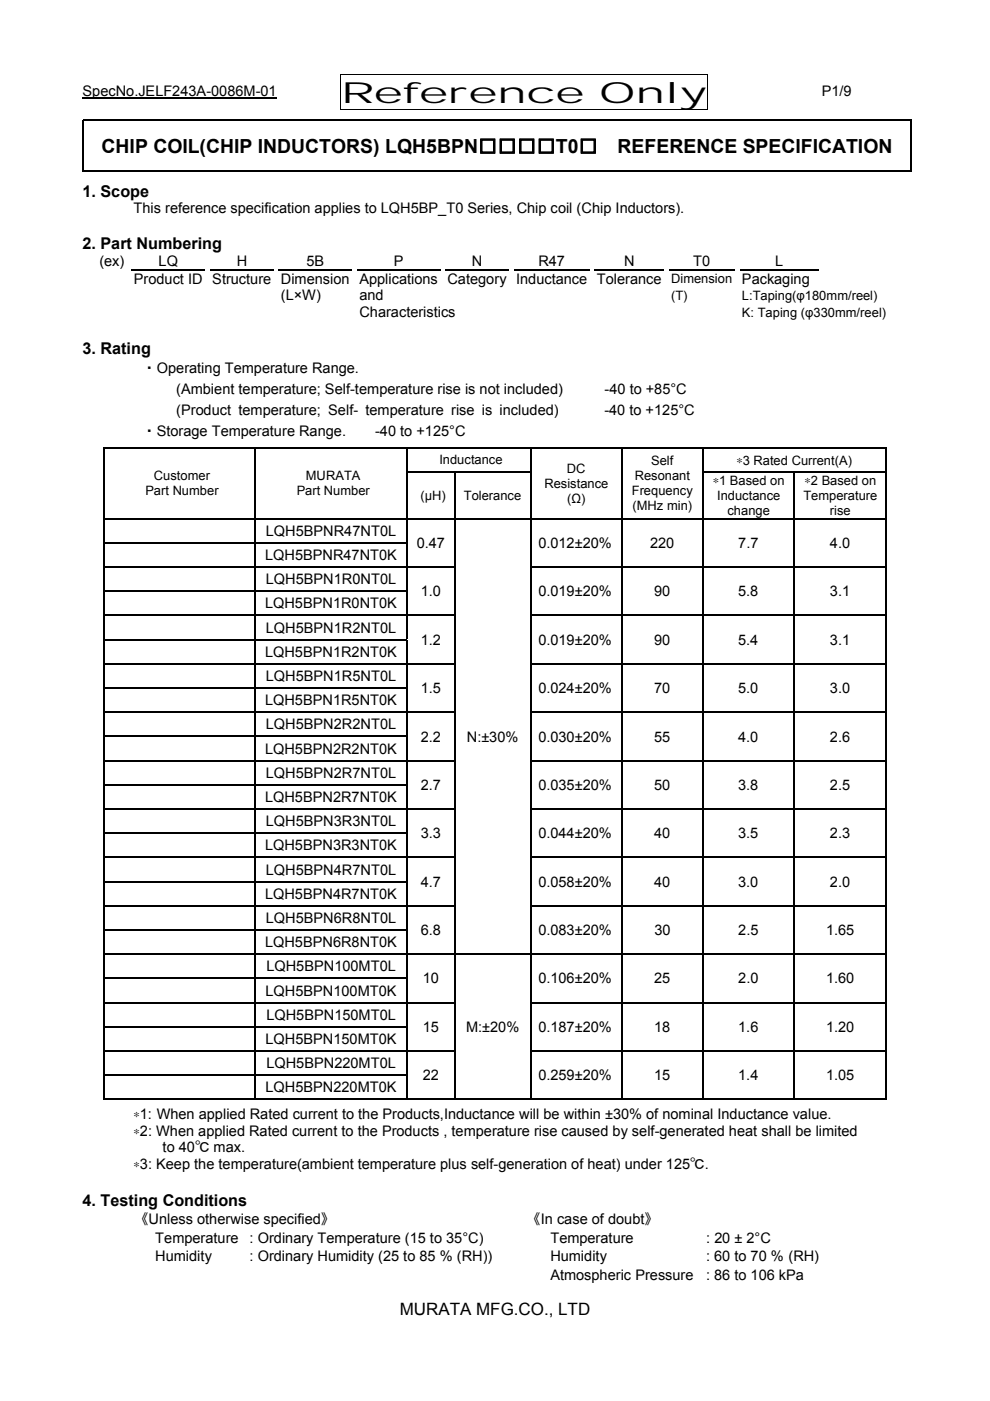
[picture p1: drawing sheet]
<svg xmlns="http://www.w3.org/2000/svg" width="210mm" height="297mm" viewBox="0 0 210 297" stroke-linecap="round" stroke-linejoin="round" font-family="sans-serif">
<defs><g id="words">
<text font-size="6.2" x="72.3" y="21.8">Reference Only</text>
<g font-size="4.1">
<text x="21.5" y="32.4">CHIP COIL(CHIP INDUCTORS) LQH5BPN□□□□T0□</text>
<text x="131" y="32.4">REFERENCE SPECIFICATION</text>
</g>
<text font-size="3.6" x="84.8" y="278.7">MURATA MFG.CO., LTD</text>
<g font-size="3.4">
<text x="17.5" y="41.7">1. Scope</text>
<text x="17.5" y="52.7">2. Part Numbering</text>
<text x="17.5" y="75.1">3. Rating</text>
<text x="17.5" y="255.7">4. Testing Conditions</text>
</g>
<g font-size="3.1">
<text x="17.5" y="20.4">SpecNo.JELF243A-0086M-01</text>
<text x="174.3" y="20.4">P1/9</text>
<text x="28.3" y="45.3">This reference specification applies to LQH5BP_T0 Series, Chip coil (Chip Inductors).</text>
<text x="21.1" y="56.3">(ex)</text>
<text x="33.6" y="56.3">LQ</text>
<text x="50.2" y="56.3">H</text>
<text x="65" y="56.3">5B</text>
<text x="83.5" y="56.3">P</text>
<text x="100" y="56.3">N</text>
<text x="114.2" y="56.3">R47</text>
<text x="132.4" y="56.3">N</text>
<text x="147.1" y="56.3">T0</text>
<text x="164.4" y="56.3">L</text>
<text x="28.4" y="60.1">Product ID Structure Dimension Applications Category Inductance Tolerance</text>
<text x="59.6" y="63.7">(L×W)</text>
<text x="76.2" y="63.7">and</text>
<text x="76.2" y="67.2">Characteristics</text>
<text x="30.2" y="79.1">・Operating Temperature Range.</text>
<text x="37.4" y="83.5">(Ambient temperature; Self-temperature rise is not included)</text>
<text x="128.2" y="83.5">-40 to +85°C</text>
<text x="37.4" y="88">(Product temperature; Self- temperature rise is included)</text>
<text x="128.2" y="88">-40 to +125°C</text>
<text x="30.2" y="92.4">・Storage Temperature Range.</text>
<text x="79.6" y="92.4">-40 to +125°C</text>
<text x="56.4" y="113.6">LQH5BPNR47NT0L</text>
<text x="56.2" y="118.7">LQH5BPNR47NT0K</text>
<text x="88.4" y="116.2">0.47</text>
<text x="114.2" y="116.2">0.012±20%</text>
<text x="137.9" y="116.2">220</text>
<text x="156.6" y="116.2">7.7</text>
<text x="176" y="116.2">4.0</text>
<text x="56.4" y="123.9">LQH5BPN1R0NT0L</text>
<text x="56.2" y="129">LQH5BPN1R0NT0K</text>
<text x="89.2" y="126.4">1.0</text>
<text x="114.2" y="126.4">0.019±20%</text>
<text x="138.8" y="126.4">90</text>
<text x="156.6" y="126.4">5.8</text>
<text x="176" y="126.4">3.1</text>
<text x="56.4" y="134.1">LQH5BPN1R2NT0L</text>
<text x="89.2" y="136.7">1.2</text>
<text x="114.2" y="136.7">0.019±20%</text>
<text x="138.8" y="136.7">90</text>
<text x="156.6" y="136.7">5.4</text>
<text x="176" y="136.7">3.1</text>
<text x="56.2" y="139.3">LQH5BPN1R2NT0K</text>
<text x="56.2" y="149.5">LQH5BPN1R5NT0K</text>
<text x="56.4" y="144.4">LQH5BPN1R5NT0L</text>
<text x="89.2" y="147">1.5</text>
<text x="114.2" y="147">0.024±20%</text>
<text x="138.8" y="147">70</text>
<text x="156.6" y="147">5.0</text>
<text x="176" y="147">3.0</text>
<text x="56.4" y="154.6">LQH5BPN2R2NT0L</text>
<text x="56.2" y="159.8">LQH5BPN2R2NT0K</text>
<text x="89.2" y="157.2">2.2</text>
<text x="99" y="157.2">N:±30%</text>
<text x="114.2" y="157.2">0.030±20%</text>
<text x="138.8" y="157.2">55</text>
<text x="156.6" y="157.2">4.0</text>
<text x="176" y="157.2">2.6</text>
<text x="56.4" y="164.9">LQH5BPN2R7NT0L</text>
<text x="89.2" y="167.5">2.7</text>
<text x="114.2" y="167.5">0.035±20%</text>
<text x="138.8" y="167.5">50</text>
<text x="156.6" y="167.5">3.8</text>
<text x="176" y="167.5">2.5</text>
<text x="56.2" y="170.1">LQH5BPN2R7NT0K</text>
<text x="56.4" y="175.2">LQH5BPN3R3NT0L</text>
<text x="89.2" y="177.7">3.3</text>
<text x="114.2" y="177.7">0.044±20%</text>
<text x="138.8" y="177.7">40</text>
<text x="156.6" y="177.7">3.5</text>
<text x="176" y="177.7">2.3</text>
<text x="56.2" y="180.3">LQH5BPN3R3NT0K</text>
<text x="56.4" y="185.4">LQH5BPN4R7NT0L</text>
<text x="56.2" y="190.5">LQH5BPN4R7NT0K</text>
<text x="89.2" y="188">4.7</text>
<text x="114.2" y="188">0.058±20%</text>
<text x="138.8" y="188">40</text>
<text x="156.6" y="188">3.0</text>
<text x="176" y="188">2.0</text>
<text x="56.4" y="195.7">LQH5BPN6R8NT0L</text>
<text x="56.2" y="200.8">LQH5BPN6R8NT0K</text>
<text x="89.2" y="198.2">6.8</text>
<text x="114.2" y="198.2">0.083±20%</text>
<text x="138.8" y="198.2">30</text>
<text x="156.6" y="198.2">2.5</text>
<text x="175.2" y="198.2">1.65</text>
<text x="56.5" y="206">LQH5BPN100MT0L</text>
<text x="89.7" y="208.5">10</text>
<text x="114.2" y="208.5">0.106±20%</text>
<text x="138.8" y="208.5">25</text>
<text x="156.6" y="208.5">2.0</text>
<text x="175.2" y="208.5">1.60</text>
<text x="56.3" y="211.1">LQH5BPN100MT0K</text>
<text x="56.3" y="221.3">LQH5BPN150MT0K</text>
<text x="56.5" y="216.2">LQH5BPN150MT0L</text>
<text x="89.7" y="218.8">15</text>
<text x="98.8" y="218.8">M:±20%</text>
<text x="114.2" y="218.8">0.187±20%</text>
<text x="138.8" y="218.8">18</text>
<text x="156.6" y="218.8">1.6</text>
<text x="175.2" y="218.8">1.20</text>
<text x="56.5" y="226.4">LQH5BPN220MT0L</text>
<text x="56.3" y="231.6">LQH5BPN220MT0K</text>
<text x="89.7" y="229">22</text>
<text x="114.2" y="229">0.259±20%</text>
<text x="138.8" y="229">15</text>
<text x="156.6" y="229">1.4</text>
<text x="175.2" y="229">1.05</text>
<text x="34.5" y="244.3">to 40℃ max.</text>
<text x="28.4" y="259.5">《Unless otherwise specified》</text>
<text x="32.9" y="263.5">Temperature</text>
<text x="52.9" y="263.5">: Ordinary Temperature (15 to 35°C)</text>
<text x="111.6" y="259.5">《In case of doubt》</text>
<text x="116.7" y="263.5">Temperature</text>
<text x="149.8" y="263.5">: 20 ± 2°C</text>
<text x="32.9" y="267.4">Humidity</text>
<text x="52.9" y="267.4">: Ordinary Humidity (25 to 85 % (RH))</text>
<text x="116.7" y="267.4">Humidity</text>
<text x="149.8" y="267.4">: 60 to 70 % (RH)</text>
<text x="116.7" y="271.3">Atmospheric Pressure</text>
<text x="149.8" y="271.3">: 86 to 106 kPa</text>
</g>
<g font-size="2.7">
<text x="142.4" y="60">Dimension Packaging</text>
<text x="142.4" y="63.6">(T)</text>
<text x="157.4" y="63.6">L:Taping(φ180mm/reel)</text>
<text x="157.4" y="67.1">K: Taping (φ330mm/reel)</text>
<text x="32.7" y="101.8">Customer</text>
<text x="64.9" y="101.8">MURATA</text>
<text x="93.2" y="98.4">Inductance</text>
<text x="120.2" y="100.3">DC</text>
<text x="134.6" y="101.8">Resonant</text>
<text x="138.1" y="98.7">Self</text>
<text x="156.2" y="98.6">∗3 Rated Current(A)</text>
<text x="30.8" y="105">Part Number</text>
<text x="62.9" y="105">Part Number</text>
<text x="89.2" y="106">(µH)</text>
<text x="98.4" y="106">Tolerance</text>
<text x="115.5" y="103.4">Resistance</text>
<text x="120.3" y="106.6">(Ω)</text>
<text x="134" y="105">Frequency</text>
<text x="151.2" y="102.9">∗1 Based on</text>
<text x="152.1" y="106.1">Inductance</text>
<text x="170.4" y="106.1">Temperature</text>
<text x="170.6" y="102.9">∗2 Based on</text>
<text x="134.2" y="108.1">(MHz min)</text>
<text x="154.3" y="109.2">change</text>
<text x="176" y="109.2">rise</text>
<text x="28.3" y="237.2">∗1: When applied Rated current to the Products,Inductance will be within ±30% of nominal Inductance value.</text>
<text x="28.3" y="240.8">∗2: When applied Rated current to the Products , temperature rise caused by self-generated heat shall be limited</text>
<text x="28.3" y="247.9">∗3: Keep the temperature(ambient temperature plus self-generation of heat) under 125℃.</text>
</g>
</g></defs>
<g fill="none" stroke="#000" stroke-width=".23">
<path d="M17.5 20.8h41.2M17.7 25.7v10.8M27.9 57.1h15.6M44.5 57.1h13.5M59.1 57.1h15.6M75.7 57.1h17.6M94.4 57.1h13.5M109 57.1h16.1M126.1 57.1h14.7M141.9 57.1h13.9M156.9 57.1h16.7M22.1 95.1v4.8"/>
<path d="M54.2 95.1v4.8M112.5 95.1v4.8M22.1 100.2v9.6M22.1 110.1v4.9M22.1 115.2v4.9M54.2 100.2v9.6M54.2 110.1v4.9M54.2 115.2v4.9M112.5 100.2v9.6M112.5 110.1v4.9M112.5 115.2v4.9M22.1 120.4v4.8"/>
<path d="M22.1 125.5v4.9M22.1 130.6v4.9M22.1 135.7v4.9M22.2 125.4h31.9M22.2 130.5h31.9M54.2 120.4v4.8M54.2 125.5v4.9M54.2 130.6v4.9M54.2 135.7v4.9M54.3 125.4h31.8M54.3 130.5h31.8M86.4 130.5h10"/>
<path d="M112.5 120.4v4.8M112.5 125.5v4.9M112.5 130.6v4.9M112.5 135.7v4.9M112.6 130.5h19.3M132.1 130.5h16.8M149.1 130.5h19.2M168.6 130.5h19.2M22.1 140.9v4.8M22.1 146v4.9M22.1 151.2v4.8M22.1 156.3v4.8"/>
<path d="M54.2 140.9v4.8M54.2 146v4.9M54.2 151.2v4.8M54.2 156.3v4.8M112.5 140.9v4.8M112.5 146v4.9M112.5 151.2v4.8M112.5 156.3v4.8M22.1 161.4v4.9M22.1 166.5v4.9M22.1 171.7v4.8M22.1 176.8v4.9"/>
<path d="M22.2 161.3h31.9M22.2 166.4h31.9M54.2 161.4v4.9M54.2 166.5v4.9M54.2 171.7v4.8M54.2 176.8v4.9M54.3 161.3h31.8M54.3 166.4h31.8M86.4 161.3h10M112.5 161.4v4.9M112.5 166.5v4.9M112.5 171.7v4.8"/>
<path d="M112.5 176.8v4.9M112.6 161.3h19.3M132.1 161.3h16.8M149.1 161.3h19.2M168.6 161.3h19.2M22.1 181.9v4.9M22.1 187v4.9M22.1 192.2v4.8M22.1 197.3v4.9M22.2 197.2h31.9M54.2 181.9v4.9M54.2 187v4.9"/>
<path d="M54.2 192.2v4.8M54.2 197.3v4.9M54.3 197.2h31.8M112.5 181.9v4.9M112.5 187v4.9M112.5 192.2v4.8M112.5 197.3v4.9M22.1 202.4v4.9M22.1 207.6v4.8M22.1 212.7v4.9M22.1 217.8v4.9M22.2 202.3h31.9"/>
<path d="M54.2 202.4v4.9M54.2 207.6v4.8M54.2 212.7v4.9M54.2 217.8v4.9M54.3 202.3h31.8M86.4 202.3h10M96.6 202.3h15.8M112.5 202.4v4.9M112.5 207.6v4.8M112.5 212.7v4.9M112.5 217.8v4.9M112.6 202.3h19.3"/>
<path d="M132.1 202.3h16.8M149.1 202.3h19.2M168.6 202.3h19.2M22 233.1h32.1M22.1 222.9v4.9M22.1 228.1v5.1M22.2 227.9h31.9M54.2 222.9v4.9M54.2 228.1v5.1M54.3 227.9h31.8M54.3 233.1h31.8M86.4 233.1h10"/>
<path d="M96.6 233.1h15.8M112.5 222.9v4.9M112.5 228.1v5.1M112.6 233.1h19.3M132.1 233.1h16.8M149.1 233.1h19.2M168.6 233.1h19.2"/>
</g>
<g fill="#000">
<path d="M72.1 15.7h.2v.2h-.2zM149.9 15.7h.2v.2h-.2zM17.5 25.4h.3v.3h-.3zM72.1 23.1h.2v.2h-.2zM149.9 23.1h.2v.2h-.2zM193.1 25.4h.2v.3h-.2zM193.1 36.2h.2v.3h-.2zM22 94.8h.2v.3h-.2zM54.1 94.8h.2v.3h-.2zM86.1 94.8h.3v.3h-.3zM112.4 94.8h.2v.3h-.2zM131.9 94.8h.2v.3h-.2z"/>
<path d="M148.9 94.8h.2v.3h-.2zM187.8 94.8h.2v.3h-.2zM187.8 94.8h.2v.2h-.2zM22 99.9h.2v.3h-.2zM22 109.8h.2v.3h-.2zM22 115h.2v.2h-.2zM54.1 99.9h.2v.3h-.2zM54.1 109.8h.2v.3h-.2zM54.1 115h.2v.2h-.2zM86.1 99.9h.3v.3h-.3zM86.1 109.8h.3v.3h-.3zM86.1 115h.3v.2h-.3z"/>
<path d="M96.4 99.9h.2v.3h-.2zM96.4 109.8h.2v.3h-.2zM96.4 115h.2v.2h-.2zM112.4 99.9h.2v.3h-.2zM112.4 109.8h.2v.3h-.2zM112.4 115h.2v.2h-.2zM131.9 99.9h.2v.3h-.2zM131.9 109.8h.2v.3h-.2zM131.9 115h.2v.2h-.2zM148.9 99.9h.2v.3h-.2zM148.9 109.8h.2v.3h-.2zM148.9 115h.2v.2h-.2z"/>
<path d="M168.3 99.9h.3v.3h-.3zM168.3 109.8h.3v.3h-.3zM168.3 115h.3v.2h-.3zM187.8 99.9h.2v.3h-.2zM187.8 109.8h.2v.3h-.2zM187.8 115h.2v.2h-.2zM22 120.1h.2v.3h-.2zM22 125.2h.2v.3h-.2zM22 130.4h.2v.2h-.2zM54.1 120.1h.2v.3h-.2zM54.1 125.2h.2v.3h-.2zM54.1 130.4h.2v.2h-.2z"/>
<path d="M86.1 120.1h.3v.3h-.3zM86.1 125.2h.3v.3h-.3zM86.1 130.4h.3v.2h-.3zM96.4 120.1h.2v.3h-.2zM96.4 125.2h.2v.3h-.2zM96.4 130.4h.2v.2h-.2zM96.4 135.5h.2v.2h-.2zM112.4 120.1h.2v.3h-.2zM112.4 125.2h.2v.3h-.2zM112.4 130.4h.2v.2h-.2zM112.4 135.5h.2v.2h-.2zM131.9 120.1h.2v.3h-.2z"/>
<path d="M131.9 125.2h.2v.3h-.2zM131.9 130.4h.2v.2h-.2zM131.9 135.5h.2v.2h-.2zM148.9 120.1h.2v.3h-.2zM148.9 125.2h.2v.3h-.2zM148.9 130.4h.2v.2h-.2zM148.9 135.5h.2v.2h-.2zM168.3 120.1h.3v.3h-.3zM168.3 125.2h.3v.3h-.3zM168.3 130.4h.3v.2h-.3zM168.3 135.5h.3v.2h-.3zM187.8 120.1h.2v.3h-.2z"/>
<path d="M187.8 125.2h.2v.3h-.2zM187.8 130.4h.2v.2h-.2zM187.8 135.5h.2v.2h-.2zM22 140.6h.2v.3h-.2zM22 145.7h.2v.3h-.2zM22 150.9h.2v.3h-.2zM22 156h.2v.3h-.2zM54.1 140.6h.2v.3h-.2zM54.1 145.7h.2v.3h-.2zM54.1 150.9h.2v.3h-.2zM54.1 156h.2v.3h-.2zM86.1 140.6h.3v.3h-.3z"/>
<path d="M86.1 145.7h.3v.3h-.3zM86.1 150.9h.3v.3h-.3zM86.1 156h.3v.3h-.3zM96.4 140.6h.2v.3h-.2zM96.4 145.7h.2v.3h-.2zM96.4 150.9h.2v.3h-.2zM96.4 156h.2v.3h-.2zM112.4 140.6h.2v.3h-.2zM112.4 145.7h.2v.3h-.2zM112.4 150.9h.2v.3h-.2zM112.4 156h.2v.3h-.2zM131.9 140.6h.2v.3h-.2z"/>
<path d="M131.9 145.7h.2v.3h-.2zM131.9 150.9h.2v.3h-.2zM131.9 156h.2v.3h-.2zM148.9 140.6h.2v.3h-.2zM148.9 145.7h.2v.3h-.2zM148.9 150.9h.2v.3h-.2zM148.9 156h.2v.3h-.2zM168.3 140.6h.3v.3h-.3zM168.3 145.7h.3v.3h-.3zM168.3 150.9h.3v.3h-.3zM168.3 156h.3v.3h-.3zM187.8 140.6h.2v.3h-.2z"/>
<path d="M187.8 145.7h.2v.3h-.2zM187.8 150.9h.2v.3h-.2zM187.8 156h.2v.3h-.2zM22 161.1h.2v.3h-.2zM22 166.3h.2v.2h-.2zM22 171.4h.2v.3h-.2zM22 176.5h.2v.3h-.2zM54.1 161.1h.2v.3h-.2zM54.1 166.3h.2v.2h-.2zM54.1 171.4h.2v.3h-.2zM54.1 176.5h.2v.3h-.2zM86.1 161.1h.3v.3h-.3z"/>
<path d="M86.1 166.3h.3v.2h-.3zM86.1 171.4h.3v.3h-.3zM86.1 176.5h.3v.3h-.3zM96.4 161.1h.2v.3h-.2zM96.4 166.3h.2v.2h-.2zM96.4 171.4h.2v.3h-.2zM96.4 176.5h.2v.3h-.2zM112.4 161.1h.2v.3h-.2zM112.4 166.3h.2v.2h-.2zM112.4 171.4h.2v.3h-.2zM112.4 176.5h.2v.3h-.2zM131.9 161.1h.2v.3h-.2z"/>
<path d="M131.9 166.3h.2v.2h-.2zM131.9 171.4h.2v.3h-.2zM131.9 176.5h.2v.3h-.2zM148.9 161.1h.2v.3h-.2zM148.9 166.3h.2v.2h-.2zM148.9 171.4h.2v.3h-.2zM148.9 176.5h.2v.3h-.2zM168.3 161.1h.3v.3h-.3zM168.3 166.3h.3v.2h-.3zM168.3 171.4h.3v.3h-.3zM168.3 176.5h.3v.3h-.3zM187.8 161.1h.2v.3h-.2z"/>
<path d="M187.8 166.3h.2v.2h-.2zM187.8 171.4h.2v.3h-.2zM187.8 176.5h.2v.3h-.2zM22 181.7h.2v.2h-.2zM22 186.8h.2v.2h-.2zM22 191.9h.2v.3h-.2zM22 197h.2v.3h-.2zM54.1 181.7h.2v.2h-.2zM54.1 186.8h.2v.2h-.2zM54.1 191.9h.2v.3h-.2zM54.1 197h.2v.3h-.2zM86.1 181.7h.3v.2h-.3z"/>
<path d="M86.1 186.8h.3v.2h-.3zM86.1 191.9h.3v.3h-.3zM86.1 197h.3v.3h-.3zM96.4 181.7h.2v.2h-.2zM96.4 186.8h.2v.2h-.2zM96.4 191.9h.2v.3h-.2zM96.4 197h.2v.3h-.2zM112.4 181.7h.2v.2h-.2zM112.4 186.8h.2v.2h-.2zM112.4 191.9h.2v.3h-.2zM112.4 197h.2v.3h-.2zM131.9 181.7h.2v.2h-.2z"/>
<path d="M131.9 186.8h.2v.2h-.2zM131.9 191.9h.2v.3h-.2zM131.9 197h.2v.3h-.2zM148.9 181.7h.2v.2h-.2zM148.9 186.8h.2v.2h-.2zM148.9 191.9h.2v.3h-.2zM148.9 197h.2v.3h-.2zM168.3 181.7h.3v.2h-.3zM168.3 186.8h.3v.2h-.3zM168.3 191.9h.3v.3h-.3zM168.3 197h.3v.3h-.3zM187.8 181.7h.2v.2h-.2z"/>
<path d="M187.8 186.8h.2v.2h-.2zM187.8 191.9h.2v.3h-.2zM187.8 197h.2v.3h-.2zM22 202.2h.2v.2h-.2zM22 207.3h.2v.3h-.2zM22 212.4h.2v.3h-.2zM22 217.6h.2v.2h-.2zM54.1 202.2h.2v.2h-.2zM54.1 207.3h.2v.3h-.2zM54.1 212.4h.2v.3h-.2zM54.1 217.6h.2v.2h-.2zM86.1 202.2h.3v.2h-.3z"/>
<path d="M86.1 207.3h.3v.3h-.3zM86.1 212.4h.3v.3h-.3zM86.1 217.6h.3v.2h-.3zM96.4 202.2h.2v.2h-.2zM96.4 207.3h.2v.3h-.2zM96.4 212.4h.2v.3h-.2zM96.4 217.6h.2v.2h-.2zM112.4 202.2h.2v.2h-.2zM112.4 207.3h.2v.3h-.2zM112.4 212.4h.2v.3h-.2zM112.4 217.6h.2v.2h-.2zM131.9 202.2h.2v.2h-.2z"/>
<path d="M131.9 207.3h.2v.3h-.2zM131.9 212.4h.2v.3h-.2zM131.9 217.6h.2v.2h-.2zM148.9 202.2h.2v.2h-.2zM148.9 207.3h.2v.3h-.2zM148.9 212.4h.2v.3h-.2zM148.9 217.6h.2v.2h-.2zM168.3 202.2h.3v.2h-.3zM168.3 207.3h.3v.3h-.3zM168.3 212.4h.3v.3h-.3zM168.3 217.6h.3v.2h-.3zM187.8 202.2h.2v.2h-.2z"/>
<path d="M187.8 207.3h.2v.3h-.2zM187.8 212.4h.2v.3h-.2zM187.8 217.6h.2v.2h-.2zM22 222.7h.2v.2h-.2zM22 227.8h.2v.3h-.2zM54.1 222.7h.2v.2h-.2zM54.1 227.8h.2v.3h-.2zM86.1 222.7h.3v.2h-.3zM86.1 227.8h.3v.3h-.3zM96.4 222.7h.2v.2h-.2zM96.4 227.8h.2v.3h-.2zM112.4 222.7h.2v.2h-.2z"/>
<path d="M112.4 227.8h.2v.3h-.2zM131.9 222.7h.2v.2h-.2zM131.9 227.8h.2v.3h-.2zM148.9 222.7h.2v.2h-.2zM148.9 227.8h.2v.3h-.2zM168.3 222.7h.3v.2h-.3zM168.3 227.8h.3v.3h-.3zM187.8 222.7h.2v.2h-.2zM187.8 227.8h.2v.3h-.2zM187.8 232.9h.2v.3h-.2z"/>
</g>
<path d="M72.1 15.8h78M72.2 15.9v7.2M150 15.9v7.2M72.1 23.2h78" fill="none" stroke="#000" stroke-width=".21"/>
<g fill="none" stroke="#000" stroke-width=".25">
<path d="M17.5 25.5h175.6M17.5 36.3h175.6M193.2 25.7v10.8M22 94.9h32.1M54.3 94.9h31.8M86.3 95.1v4.8M86.4 94.9h26M112.6 94.9h19.3M132 95.1v4.8M132.1 94.9h16.8M149 95.1v4.8M149.1 94.9h38.7"/>
<path d="M187.9 95.1v4.8M22.2 110h31.9M22.2 115.1h31.9M54.3 110h31.8M54.3 115.1h31.8M86.3 100.2v9.6M86.3 110.1v4.9M86.3 115.2v4.9M86.4 100h10M86.4 110h10M96.5 100.2v9.6M96.5 110.1v4.9"/>
<path d="M96.5 115.2v4.9M96.6 100h15.8M96.6 110h15.8M112.6 110h19.3M132 100.2v9.6M132 110.1v4.9M132 115.2v4.9M132.1 110h16.8M149 100.2v9.6M149 110.1v4.9M149 115.2v4.9M149.1 100h19.2"/>
<path d="M149.1 110h19.2M168.5 100.2v9.6M168.5 110.1v4.9M168.5 115.2v4.9M168.6 100h19.2M168.6 110h19.2M187.9 100.2v9.6M187.9 110.1v4.9M187.9 115.2v4.9M22 135.6h64.4M22.2 120.2h31.9M54.3 120.2h31.8"/>
<path d="M86.3 120.4v4.8M86.3 125.5v4.9M86.3 130.6v4.9M86.3 135.7v4.9M86.4 120.2h10M96.5 120.4v4.8M96.5 125.5v4.9M96.5 130.6v4.9M96.5 135.7v4.9M112.6 120.2h19.3M132 120.4v4.8M132 125.5v4.9"/>
<path d="M132 130.6v4.9M132 135.7v4.9M132.1 120.2h16.8M149 120.4v4.8M149 125.5v4.9M149 130.6v4.9M149 135.7v4.9M149.1 120.2h19.2M168.5 120.4v4.8M168.5 125.5v4.9M168.5 130.6v4.9M168.5 135.7v4.9"/>
<path d="M168.6 120.2h19.2M187.9 120.4v4.8M187.9 125.5v4.9M187.9 130.6v4.9M187.9 135.7v4.9M22.2 140.7h31.9M22.2 145.9h31.9M22.2 151h31.9M22.2 156.1h31.9M54.3 140.7h31.8M54.3 145.9h31.8M54.3 151h31.8"/>
<path d="M54.3 156.1h31.8M86.3 140.9v4.8M86.3 146v4.9M86.3 151.2v4.8M86.3 156.3v4.8M86.4 140.7h10M86.4 151h10M96.5 140.9v4.8M96.5 146v4.9M96.5 151.2v4.8M96.5 156.3v4.8M112.6 140.7h19.3"/>
<path d="M112.6 151h19.3M132 140.9v4.8M132 146v4.9M132 151.2v4.8M132 156.3v4.8M132.1 140.7h16.8M132.1 151h16.8M149 140.9v4.8M149 146v4.9M149 151.2v4.8M149 156.3v4.8M149.1 140.7h19.2"/>
<path d="M149.1 151h19.2M168.5 140.9v4.8M168.5 146v4.9M168.5 151.2v4.8M168.5 156.3v4.8M168.6 140.7h19.2M168.6 151h19.2M187.9 140.9v4.8M187.9 146v4.9M187.9 151.2v4.8M187.9 156.3v4.8M22.2 171.5h31.9"/>
<path d="M22.2 176.6h31.9M54.3 171.5h31.8M54.3 176.6h31.8M86.3 161.4v4.9M86.3 166.5v4.9M86.3 171.7v4.8M86.3 176.8v4.9M86.4 171.5h10M96.5 161.4v4.9M96.5 166.5v4.9M96.5 171.7v4.8M96.5 176.8v4.9"/>
<path d="M112.6 171.5h19.3M132 161.4v4.9M132 166.5v4.9M132 171.7v4.8M132 176.8v4.9M132.1 171.5h16.8M149 161.4v4.9M149 166.5v4.9M149 171.7v4.8M149 176.8v4.9M149.1 171.5h19.2M168.5 161.4v4.9"/>
<path d="M168.5 166.5v4.9M168.5 171.7v4.8M168.5 176.8v4.9M168.6 171.5h19.2M187.9 161.4v4.9M187.9 166.5v4.9M187.9 171.7v4.8M187.9 176.8v4.9M22.2 181.8h31.9M22.2 186.9h31.9M22.2 192h31.9M54.3 181.8h31.8"/>
<path d="M54.3 186.9h31.8M54.3 192h31.8M86.3 181.9v4.9M86.3 187v4.9M86.3 192.2v4.8M86.3 197.3v4.9M86.4 181.8h10M86.4 192h10M96.5 181.9v4.9M96.5 187v4.9M96.5 192.2v4.8M96.5 197.3v4.9"/>
<path d="M112.6 181.8h19.3M112.6 192h19.3M132 181.9v4.9M132 187v4.9M132 192.2v4.8M132 197.3v4.9M132.1 181.8h16.8M132.1 192h16.8M149 181.9v4.9M149 187v4.9M149 192.2v4.8M149 197.3v4.9"/>
<path d="M149.1 181.8h19.2M149.1 192h19.2M168.5 181.9v4.9M168.5 187v4.9M168.5 192.2v4.8M168.5 197.3v4.9M168.6 181.8h19.2M168.6 192h19.2M187.9 181.9v4.9M187.9 187v4.9M187.9 192.2v4.8M187.9 197.3v4.9"/>
<path d="M22.2 207.4h31.9M22.2 212.6h31.9M22.2 217.7h31.9M54.3 207.4h31.8M54.3 212.6h31.8M54.3 217.7h31.8M86.3 202.4v4.9M86.3 207.6v4.8M86.3 212.7v4.9M86.3 217.8v4.9M86.4 212.6h10M96.5 202.4v4.9"/>
<path d="M96.5 207.6v4.8M96.5 212.7v4.9M96.5 217.8v4.9M112.6 212.6h19.3M132 202.4v4.9M132 207.6v4.8M132 212.7v4.9M132 217.8v4.9M132.1 212.6h16.8M149 202.4v4.9M149 207.6v4.8M149 212.7v4.9"/>
<path d="M149 217.8v4.9M149.1 212.6h19.2M168.5 202.4v4.9M168.5 207.6v4.8M168.5 212.7v4.9M168.5 217.8v4.9M168.6 212.6h19.2M187.9 202.4v4.9M187.9 207.6v4.8M187.9 212.7v4.9M187.9 217.8v4.9M22.2 222.8h31.9"/>
<path d="M54.3 222.8h31.8M86.3 222.9v4.9M86.3 228.1v5.1M86.4 222.8h10M96.5 222.9v4.9M96.5 228.1v5.1M112.6 222.8h19.3M132 222.9v4.9M132 228.1v5.1M132.1 222.8h16.8M149 222.9v4.9M149 228.1v5.1"/>
<path d="M149.1 222.8h19.2M168.5 222.9v4.9M168.5 228.1v5.1M168.6 222.8h19.2M187.9 222.9v4.9M187.9 228.1v5.1"/>
</g>
<use href="#words"/>
</svg>
